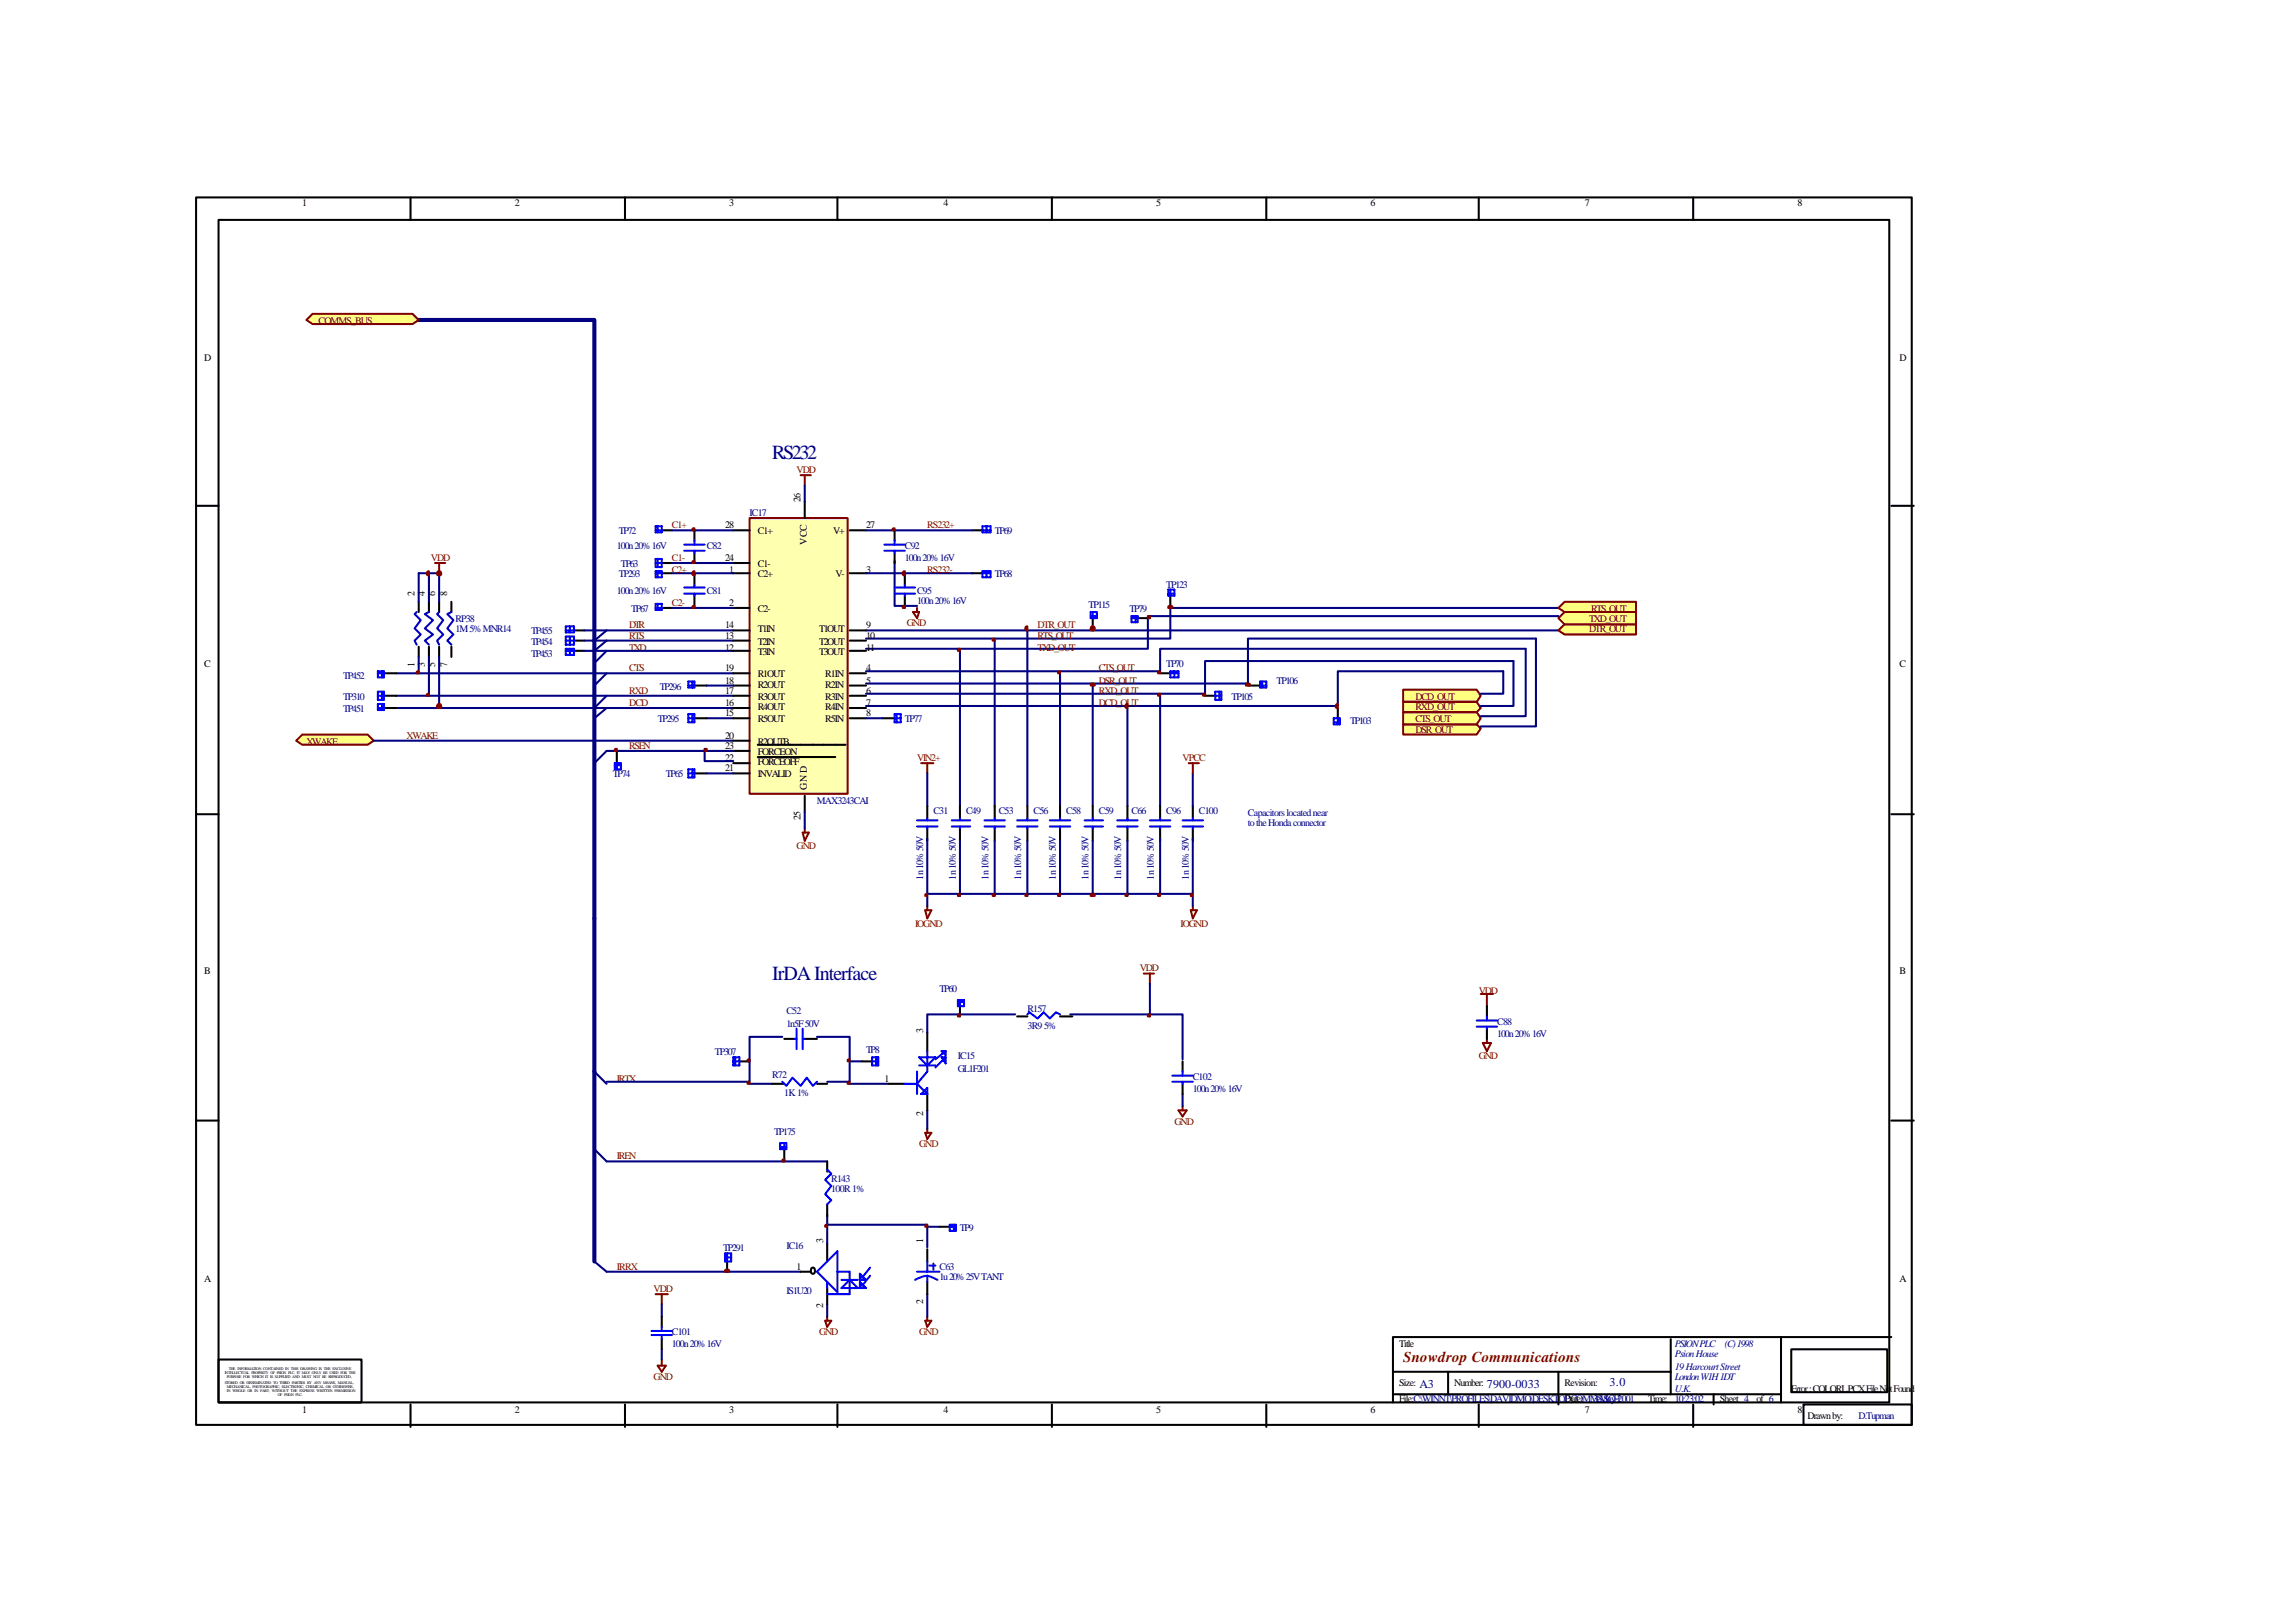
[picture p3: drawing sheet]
<svg xmlns="http://www.w3.org/2000/svg" width="297mm" height="210mm" viewBox="0 0 297 210" stroke-linecap="round" stroke-linejoin="round" font-family="sans-serif">
<defs><g id="words">
<g font-size="2.6" fill="#000080">
<text x="100" y="59.4">RS232</text>
<text x="100" y="126.9">IrDA Interface</text>
</g>
<text font-size="1.9" fill="#800000" x="181.8" y="176.4">Snowdrop Communications</text>
<g font-size="1.6" fill="#000080">
<text x="183.9" y="179.8">A3</text>
<text x="192.6" y="179.8">7900-0033</text>
<text x="208.5" y="179.6">3.0</text>
</g>
<g font-size="1.3">
<text x="39.2" y="26.6">1</text>
<text x="66.7" y="26.6">2</text>
<text x="94.5" y="26.6">3</text>
<text x="122.2" y="26.6">4</text>
<text x="149.8" y="26.6">5</text>
<text x="177.5" y="26.6">6</text>
<text x="205.3" y="26.6">7</text>
<text x="232.8" y="26.6">8</text>
<text x="26.5" y="46.7">D</text>
<text x="246.1" y="46.7">D</text>
<text x="103.7" y="65" transform="rotate(-90 103.7 65)">26</text>
<text x="93.9" y="68.4">28</text>
<text x="98.2" y="69.2">C1+</text>
<text x="104.5" y="70.6" transform="rotate(-90 104.5 70.6)">VCC</text>
<text x="107.9" y="69.2">V+</text>
<text x="112.2" y="68.4">27</text>
<text x="53.7" y="77.2" transform="rotate(-90 53.7 77.2)">2</text>
<text x="55" y="77.2" transform="rotate(-90 55 77.2)">4</text>
<text x="56.4" y="77.2" transform="rotate(-90 56.4 77.2)">6</text>
<text x="57.9" y="77.2" transform="rotate(-90 57.9 77.2)">8</text>
<text x="93.9" y="72.7">24</text>
<text x="94.5" y="74.3">1</text>
<text x="98.2" y="74.8">C2+</text>
<text x="98.2" y="73.5">C1-</text>
<text x="108.2" y="74.8">V-</text>
<text x="112.2" y="74.3">3</text>
<text x="93.9" y="82.7">13</text>
<text x="93.9" y="81.4">14</text>
<text x="94.5" y="78.5">2</text>
<text x="98.2" y="79.3">C2-</text>
<text x="98.2" y="83.5">T2IN</text>
<text x="98.2" y="81.9">T1IN</text>
<text x="106.1" y="81.9">T1OUT</text>
<text x="106.1" y="83.5">T2OUT</text>
<text x="112.2" y="81.4">9</text>
<text x="112.2" y="82.7">10</text>
<text x="26.5" y="86.4">C</text>
<text x="53.7" y="86.4" transform="rotate(-90 53.7 86.4)">1</text>
<text x="55" y="86.4" transform="rotate(-90 55 86.4)">3</text>
<text x="56.4" y="86.4" transform="rotate(-90 56.4 86.4)">5</text>
<text x="57.9" y="86.4" transform="rotate(-90 57.9 86.4)">7</text>
<text x="93.9" y="84.3">12</text>
<text x="93.9" y="89.9">17</text>
<text x="93.9" y="88.5">18</text>
<text x="93.9" y="87">19</text>
<text x="98.2" y="84.8">T3IN</text>
<text x="98.2" y="89.1">R2OUT</text>
<text x="98.2" y="87.8">R1OUT</text>
<text x="106.1" y="84.8">T3OUT</text>
<text x="106.9" y="87.8">R1IN</text>
<text x="106.9" y="89.1">R2IN</text>
<text x="112.2" y="87">4</text>
<text x="112.2" y="88.5">5</text>
<text x="112.2" y="89.9">6</text>
<text x="112.2" y="84.3">11</text>
<text x="246.1" y="86.4">C</text>
<text x="93.9" y="92.8">15</text>
<text x="93.9" y="91.5">16</text>
<text x="93.9" y="95.7">20</text>
<text x="98.2" y="93.6">R5OUT</text>
<text x="98.2" y="92">R4OUT</text>
<text x="98.2" y="90.7">R3OUT</text>
<text x="106.9" y="90.7">R3IN</text>
<text x="106.9" y="92">R4IN</text>
<text x="106.9" y="93.6">R5IN</text>
<text x="112.2" y="91.5">7</text>
<text x="112.2" y="92.8">8</text>
<text x="93.9" y="99.9">21</text>
<text x="93.9" y="98.6">22</text>
<text x="93.9" y="97">23</text>
<text x="98.2" y="96.5">R2OUTB</text>
<text x="98.2" y="100.7">INVALID</text>
<text x="98.2" y="99.1">FORCEOFF</text>
<text x="98.2" y="97.8">FORCEON</text>
<text x="103.7" y="106.3" transform="rotate(-90 103.7 106.3)">25</text>
<text x="104.5" y="102.3" transform="rotate(-90 104.5 102.3)">GND</text>
<text x="26.5" y="126.1">B</text>
<text x="246.1" y="126.1">B</text>
<text x="119.6" y="133.8" transform="rotate(-90 119.6 133.8)">3</text>
<text x="114.6" y="140.1">1</text>
<text x="119.6" y="144.6" transform="rotate(-90 119.6 144.6)">2</text>
<text x="106.6" y="161" transform="rotate(-90 106.6 161)">3</text>
<text x="119.6" y="161" transform="rotate(-90 119.6 161)">1</text>
<text x="26.5" y="166.1">A</text>
<text x="103.2" y="164.5">1</text>
<text x="246.1" y="166.1">A</text>
<text x="106.6" y="169.5" transform="rotate(-90 106.6 169.5)">2</text>
<text x="119.6" y="169" transform="rotate(-90 119.6 169)">2</text>
<text x="181.2" y="174.5">Title</text>
<text x="181.2" y="179.6">Size:</text>
<text x="188.4" y="179.6">Number:</text>
<text x="202.7" y="179.6">Revision:</text>
<text x="39.2" y="183">1</text>
<text x="66.7" y="183">2</text>
<text x="94.5" y="183">3</text>
<text x="122.2" y="183">4</text>
<text x="149.8" y="183">5</text>
<text x="177.5" y="183">6</text>
<text x="181.2" y="181.7">File:C:\WINNT\PROFILES\DAVIDMO\DESKTOP\COMMS.SCH</text>
<text x="202.7" y="181.7">Date:</text>
<text x="205.3" y="183">7</text>
<text x="213.5" y="181.7">Time:</text>
<text x="222.8" y="181.7">Sheet 4</text>
<text x="227.5" y="181.7">of 6</text>
<text x="232" y="180.4">Error : COLORL.PCX File Not Found</text>
<text x="232.8" y="183">8</text>
<text x="234.2" y="183.8">Drawn by:</text>
</g>
<g font-size="1.3" fill="#800000">
<text x="41.3" y="42">COMMS_BUS</text>
<text x="103.2" y="61.3">VDD</text>
<text x="87" y="68.4">C1+</text>
<text x="120.1" y="68.4">RS232+</text>
<text x="55.8" y="72.7">VDD</text>
<text x="87" y="72.7">C1-</text>
<text x="87" y="74.3">C2+</text>
<text x="120.1" y="74.3">RS232-</text>
<text x="81.5" y="82.7">RTS</text>
<text x="81.5" y="81.4">DTR</text>
<text x="87" y="78.5">C2-</text>
<text x="117.5" y="81.1">GND</text>
<text x="134.4" y="82.7">RTS_OUT</text>
<text x="134.4" y="81.4">DTR_OUT</text>
<text x="205.8" y="81.9">DTR_OUT</text>
<text x="205.8" y="80.6">TXD_OUT</text>
<text x="206.1" y="79.3">RTS_OUT</text>
<text x="81.5" y="84.3">TXD</text>
<text x="81.5" y="89.9">RXD</text>
<text x="81.5" y="87">CTS</text>
<text x="134.4" y="84.3">TXD_OUT</text>
<text x="142.3" y="88.5">DSR_OUT</text>
<text x="142.3" y="87">CTS_OUT</text>
<text x="142.3" y="89.9">RXD_OUT</text>
<text x="52.7" y="95.7">XWAKE</text>
<text x="81.5" y="91.5">DCD</text>
<text x="142.3" y="91.5">DCD_OUT</text>
<text x="183.4" y="94.9">DSR_OUT</text>
<text x="183.4" y="90.7">DCD_OUT</text>
<text x="183.4" y="93.6">CTS_OUT</text>
<text x="183.4" y="92">RXD_OUT</text>
<text x="39.7" y="96.5">XWAKE</text>
<text x="81.5" y="97">RSEN</text>
<text x="118.8" y="98.6">VIN2+</text>
<text x="153.2" y="98.6">VPCC</text>
<text x="103.2" y="110">GND</text>
<text x="118.5" y="120">IOGND</text>
<text x="147.6" y="125.9">VDD</text>
<text x="152.9" y="120">IOGND</text>
<text x="191.6" y="128.8">VDD</text>
<text x="191.6" y="137.2">GND</text>
<text x="79.9" y="140.1">IRTX</text>
<text x="119.1" y="148.6">GND</text>
<text x="152.1" y="145.7">GND</text>
<text x="79.9" y="150.2">IREN</text>
<text x="79.9" y="164.5">IRRX</text>
<text x="84.7" y="167.4">VDD</text>
<text x="106.1" y="172.9">GND</text>
<text x="119.1" y="172.9">GND</text>
<text x="84.7" y="178.8">GND</text>
</g>
<g font-size="1.3" fill="#000080">
<text x="79.9" y="71.1">100n 20% 16V</text>
<text x="80.2" y="69.2">TP72</text>
<text x="91.5" y="71.1">C82</text>
<text x="97.1" y="66.9">IC17</text>
<text x="117.2" y="71.1">C92</text>
<text x="128.9" y="69.2">TP69</text>
<text x="79.9" y="76.9">100n 20% 16V</text>
<text x="80.2" y="74.8">TP293</text>
<text x="80.4" y="73.5">TP63</text>
<text x="91.5" y="76.9">C81</text>
<text x="117.2" y="72.7">100n 20% 16V</text>
<text x="118.8" y="76.9">C95</text>
<text x="128.9" y="74.8">TP68</text>
<text x="151.1" y="76.1">TP123</text>
<text x="59" y="80.6">RP38</text>
<text x="59" y="81.9">1M 5% MNR14</text>
<text x="68.8" y="83.5">TP454</text>
<text x="68.8" y="82.2">TP455</text>
<text x="81.8" y="79.3">TP67</text>
<text x="118.8" y="78.2">100n 20% 16V</text>
<text x="141" y="78.8">TP115</text>
<text x="146.3" y="79.3">TP79</text>
<text x="44.4" y="88">TP452</text>
<text x="68.8" y="85.1">TP453</text>
<text x="85.5" y="89.3">TP296</text>
<text x="151.1" y="86.4">TP70</text>
<text x="165.4" y="88.5">TP106</text>
<text x="44.4" y="90.7">TP310</text>
<text x="44.4" y="92.3">TP451</text>
<text x="85.2" y="93.6">TP295</text>
<text x="117.2" y="93.6">TP77</text>
<text x="159.5" y="90.7">TP105</text>
<text x="174.9" y="93.8">TP103</text>
<text x="79.4" y="100.7">TP74</text>
<text x="86.3" y="100.7">TP65</text>
<text x="105.8" y="104.2">MAX3243CAI</text>
<text x="120.9" y="105.5">C31</text>
<text x="125.1" y="105.5">C49</text>
<text x="129.4" y="105.5">C53</text>
<text x="133.9" y="105.5">C56</text>
<text x="138.1" y="105.5">C58</text>
<text x="142.3" y="105.5">C59</text>
<text x="146.6" y="105.5">C66</text>
<text x="151.1" y="105.5">C96</text>
<text x="155.3" y="105.5">C100</text>
<text x="161.7" y="105.7">Capacitors located near</text>
<text x="161.7" y="107.1">to the Honda connector</text>
<text x="119.6" y="113.9" transform="rotate(-90 119.6 113.9)">1n 10% 50V</text>
<text x="123.8" y="113.9" transform="rotate(-90 123.8 113.9)">1n 10% 50V</text>
<text x="128.1" y="113.9" transform="rotate(-90 128.1 113.9)">1n 10% 50V</text>
<text x="132.3" y="113.9" transform="rotate(-90 132.3 113.9)">1n 10% 50V</text>
<text x="136.8" y="113.9" transform="rotate(-90 136.8 113.9)">1n 10% 50V</text>
<text x="141" y="113.9" transform="rotate(-90 141 113.9)">1n 10% 50V</text>
<text x="145.3" y="113.9" transform="rotate(-90 145.3 113.9)">1n 10% 50V</text>
<text x="149.5" y="113.9" transform="rotate(-90 149.5 113.9)">1n 10% 50V</text>
<text x="154" y="113.9" transform="rotate(-90 154 113.9)">1n 10% 50V</text>
<text x="101.9" y="131.4">C52</text>
<text x="121.7" y="128.5">TP60</text>
<text x="133.1" y="131.1">R157</text>
<text x="92.6" y="136.7">TP307</text>
<text x="101.9" y="133">1n5F 50V</text>
<text x="112.2" y="136.4">TP8</text>
<text x="124.1" y="137.2">IC15</text>
<text x="133.1" y="133.3">3R9 5%</text>
<text x="193.9" y="132.7">C88</text>
<text x="193.9" y="134.3">100n 20% 16V</text>
<text x="100" y="139.6">R72</text>
<text x="101.6" y="142">1K 1%</text>
<text x="124.1" y="138.8">GL1F201</text>
<text x="154.5" y="139.9">C102</text>
<text x="154.5" y="141.5">100n 20% 16V</text>
<text x="100.3" y="147">TP175</text>
<text x="107.7" y="153.1">R143</text>
<text x="107.7" y="154.4">100R 1%</text>
<text x="101.9" y="161.8">IC16</text>
<text x="124.4" y="159.5">TP9</text>
<text x="93.7" y="162.1">TP291</text>
<text x="101.9" y="167.7">IS1U20</text>
<text x="121.7" y="164.5">C63</text>
<text x="121.7" y="165.8">1u 20% 25V TANT</text>
<text x="87" y="172.9">C101</text>
<text x="87" y="174.5">100n 20% 16V</text>
<text x="217" y="174.5">PSION PLC</text>
<text x="217" y="175.9">Psion House</text>
<text x="217" y="177.4">19 Harcourt Street</text>
<text x="217" y="178.8">London W1H 1DT</text>
<text x="223.4" y="174.5">(C) 1998</text>
<text x="206.4" y="181.7">3-May-2001</text>
<text x="217" y="180.4">U.K.</text>
<text x="217" y="181.7">10:23:02</text>
<text x="240.8" y="183.8">D.Tupman</text>
</g>
<g font-size=".5">
<text x="29.1" y="178">INTELLECTUAL PROPERTY OF PSION PLC. IT MAY ONLY BE USED FOR THE</text>
<text x="29.1" y="179.3">STORED OR DISSEMINATED TO THIRD PARTIES BY ANY MEANS, MANUAL,</text>
<text x="29.4" y="179.8">MECHANICAL, PHOTOGRAPHIC, ELECTRONIC, CHEMICAL OR OTHERWISE,</text>
<text x="29.4" y="178.5">PURPOSE FOR WHICH IT IS SUPPLIED AND MUST NOT BE REPRODUCED,</text>
<text x="29.6" y="177.4">THE INFORMATION CONTAINED IN THIS DRAWING IS THE EXCLUSIVE</text>
<text x="29.4" y="180.4">IN WHOLE OR IN PART, WITHOUT THE EXPRESS WRITTEN PERMISSION</text>
<text x="36" y="180.9">OF PSION PLC.</text>
</g>
</g></defs>
<g fill="none" stroke="#000" stroke-width=".26">
<path d="M25.4 25.6h222.2v159h-222.2zM28.3 28.5h216.4v153.2h-216.4zM53.2 25.6v2.9M81 25.6v2.9M108.5 25.6v2.9M136.3 25.6v2.9M164 25.6v2.9M191.6 25.6v2.9M219.3 25.6v2.9M25.4 65.5h2.9M85.7 68.7h1.3M85.7 72.9h1.3"/>
<path d="M85.7 78.8h1.3M125.9 68.7h1.4M125.9 74.3h1.4M151.6 77.2v1.6M245 65.5h2.9M90 93h1.5M114.3 93h1.6M141.6 80.1v1.6M147.4 80.1h1.6M150.3 87.2h1.3M156.1 90.1h1.3M161.7 88.8h1.5"/>
<path d="M173.3 91.7v1.3M25.4 105.5h2.9M90 100.2h1.5M245 105.5h2.9M101.6 134.6h1.3M104.2 134.6h1.6M111.7 137.5h1.3M120.1 133.8v2.4M124.4 130.4v1.3M25.4 145.2h2.9M115.1 140.4h2.1M120.1 141.7v2.1"/>
<path d="M121.7 158.9h1.3M245 145.2h2.9M28.3 176.1h18.5v5.6h-18.5zM103.7 164.7h1.3M105.1 164.3l.2-.1a.48 .48 0 0 1 .2 .7l-.2 .1-.2-.1-.1-.2zM107.2 161v2.4M107.2 166.9v2.1M180.4 177.7h36M187.6 177.7v2.9M201.9 177.7v4.2M216.4 173.5v7.1M230.7 173.2h-50.3v8.5"/>
<path d="M232 174.8h12.5v5.6h-12.5zM245 173.2h-14.3v8.5M53.2 181.9v3M81 181.9v3M108.5 181.9v3M136.3 181.9v3M164 181.9v3M180.4 180.6h50.3M191.6 181.9v3M219.3 181.9v3M222 180.6v1.3M233.6 181.9h14v2.7h-14z"/>
</g>
<g fill="none" stroke="#800000" stroke-width=".26">
<path d="M103.7 61.6h1.3M104.2 61.6v1.3M118.3 79.3h.8l-.3 .8zM118.8 78.8v.5M104 107.9h.8l-.6 1zM104.2 107.3v.6M119.9 117.9h.7l-.5 1.1zM120.1 117.4v.5M148.2 126.1h1.3M149 126.1v1.3M119.9 146.8h.7l-.5 .7zM120.1 146.2v.6"/>
<path d="M106.9 171.1h.8l-.5 .8zM107.2 170.6v.5M119.9 171.1h.7l-.5 .8zM120.1 170.6v.5"/>
</g>
<g fill="none" stroke="#000080" stroke-width=".26">
<path d="M151.6 78.5v4.2h-39.4M151.6 78.8h50.3M201.9 79.8h-53.2v4.2h-36.5M51.3 87.2h43.7M51.3 91.7h43.7M51.3 90.1h43.7M78.6 87.2l-1.6 1.6M78.6 91.7l-1.6 1.3M78.6 90.1l-1.6 1.6M78.6 97.3l-1.6 1.6M91.5 93h3.5M95 81.7h-16.4l-1.6 1.3"/>
<path d="M95 83h-16.4l-1.6 1.3M95 84.3h-16.4l-1.6 1.6M112.2 81.7h89.7M194.7 87h-21.4v4.5h-61.1M196.1 85.6h-40v4.3h-43.9M197.6 84h-47.3v3h-38.1M199 82.7h-37.3v5.8h-49.5M77 138.8l1.6 1.6M101.3 134.3h-4.2v5.8h-18.5M105.8 134.3h4.3v5.8h-2.9M110.1 137.5h1.6M97.1 140.4h2.9"/>
<path d="M107.2 157.3v1.4h12.9v2.9M110.1 140.4h5M120.1 143.8v2.4M120.1 158.9h1.6M77 163.4l1.6 1.3h25.1M107.2 169v1.6M120.1 167.7v2.9"/>
</g>
<path d="M54.2 41.5h22.8v121.9" fill="none" stroke="#000080" stroke-width=".53"/>
<g fill="none" stroke="#00f" stroke-width=".26">
<path d="M84.9 68.2h.8v.8h-.8zM84.9 72.4h.8v1.1h-.8zM84.9 78.2h.8v.8h-.8zM84.9 68.7h.8M84.9 72.9h.8M84.9 78.8h.8M85.2 68.2v.8M85.2 72.4v1.1M85.2 78.2v.8M127.3 68.2h1v.8h-1zM127.3 68.7h1M127.3 74h1v.8h-1z"/>
<path d="M127.3 74.3h1M127.8 68.2v.8M127.8 74v.8M141.3 79.8h.8M141.3 79.3h.8v.8h-.8zM141.6 79.3v.8M146.6 79.8h.8v.8h-.8zM147.1 79.8v.8M151.3 76.4h.8v.8h-.8zM151.3 76.9h.8M151.6 76.4v.8M89.2 92.5h.8v1.1h-.8z"/>
<path d="M89.2 93h.8M89.2 99.7h.8v1h-.8zM89.7 92.5v1.1M89.7 99.7v1M115.9 92.5h.8v1.1h-.8zM115.9 93h.8M116.2 92.5v1.1M146.6 80.1h.8M151.6 87h1.1v.8h-1.1zM151.6 87.2h1.1M152.1 87v.8M157.4 89.6h.8v1.1h-.8z"/>
<path d="M157.4 90.1h.8M158 89.6v1.1M163.2 88.3h.8v.8h-.8zM163.2 88.8h.8M163.5 88.3v.8M172.8 93.6h.8M172.8 93h.8v.8h-.8zM173.3 93v.8M89.2 100.2h.8M102.9 134.6h.3M103.2 133.3v2.6M104 134.6h.2"/>
<path d="M104 133.3v2.6M113 137h.8v1h-.8zM113 137.5h.8M113.5 137v1M118.8 138.8v2.9M119.1 138h2.1M119.1 137h2.1l-1.1 1zM120.1 136.2v2.6l-1.3 1.6M122 137h.5v.8zM122 136.2h.5v.5zM122.5 136.2l-1.3 1M122.5 137l-1.3 1.3"/>
<path d="M124.1 129.6h.8v.8h-.8zM124.1 129.8h.8M124.4 129.6v.8M117.2 140.4h1.6M118.8 140.4l1.3 1.3M119.3 141.7l.8-.8v.8zM123 158.7h.8v.8h-.8zM123 158.9h.8M123.6 158.7v.8M105.8 164.7l2.7-2.6v5.3zM107.2 166.1v.8M108.5 164.7h1.6v3h-2.9"/>
<path d="M109 165.8h2.1M110.1 165.8l1 1.1h-2.1zM111.4 166.1l.8 .8h-.8zM111.4 165l.8 .8h-.8zM112.7 165.3l-1 1.3M112.7 164.2l-1 1.3"/>
</g>
<g fill="#ffff80" stroke="#800000" stroke-width=".26">
<path d="M40.5 40.7h12.9l.8 .8-.8 .5h-12.9l-.8-.5z" fill-rule="evenodd"/>
<path d="M201.9 78.8l.8-.8h9.2v1.3h-9.2z" fill-rule="evenodd"/>
<path d="M201.9 81.7l.8-.8h9.2v1.3h-9.2z" fill-rule="evenodd"/>
<path d="M201.9 80.1l.8-.8h9.2v1.6h-9.2z" fill-rule="evenodd"/>
<path d="M181.8 93.8h9.5l.5 .6-.5 .8h-9.5z" fill-rule="evenodd"/>
<path d="M181.8 89.3h9.5l.5 .8-.5 .8h-9.5z" fill-rule="evenodd"/>
<path d="M181.8 92.3h9.5l.5 .7-.5 .8h-9.5z" fill-rule="evenodd"/>
<path d="M181.8 90.9h9.5l.5 .8-.5 .6h-9.5z" fill-rule="evenodd"/>
<path d="M38.4 96l.8-.8h8.4l.8 .8-.8 .5h-8.4z" fill-rule="evenodd"/>
</g>
<g fill="none" stroke="#000080" stroke-width=".26">
<path d="M48.4 96h46.6M75.7 81.7h2.9M75.7 83h2.9M75.7 84.3h2.9M194.7 87v2.9h-2.9M196.1 85.6v5.9h-4.3M197.6 84v8.8h-5.8M199 82.7v11.4h-7.2M138.6 131.4h14.6v5.8M149 127.4v4.3M77 148.9l1.6 1.6h28.6M153.2 141.7v1.6"/>
<path d="M85.7 169v1.6M85.7 174.8v1.3"/>
</g>
<path d="M154.3 117.9h.7l-.5 1.1zM154.5 117.4v.5M191.8 128.8h1.6M192.6 128.8v1.6M152.7 143.8h1l-.5 .8zM153.2 143.3v.5M84.9 167.7h1.6M85.2 176.9h1.1l-.6 .8zM85.7 167.7v1.3M85.7 176.1v.8" fill="none" stroke="#800000" stroke-width=".26"/>
<path d="M85.7 74.3h1.3M49.7 90.1h1.6M49.7 91.7h1.6M49.7 87.2h1.6M74.3 84.3h1.4M74.3 83h1.4M74.3 81.7h1.4M90 88.8h1.5M95.8 137.5h1.3M101.6 148.9v1.6M94.2 163.4v1.3" fill="none" stroke="#000" stroke-width=".26"/>
<g fill="none" stroke="#00f" stroke-width=".26">
<path d="M84.9 74h.8v.8h-.8zM84.9 74.3h.8M85.2 74v.8M48.9 87h.8v.8h-.8zM48.9 89.6h.8v1.1h-.8zM48.9 91.2h.8v.8h-.8zM48.9 90.1h.8M48.9 91.7h.8M48.9 87.2h.8M49.5 87v.8M49.5 89.6v1.1M49.5 91.2v.8"/>
<path d="M73.3 81.1h1v.8h-1zM73.3 82.5h1v1h-1zM73.3 84h1v.8h-1zM73.3 84.3h1M73.3 83h1M73.3 81.7h1M73.8 81.1v.8M73.8 82.5v1M73.8 84v.8M89.2 88.3h.8v.8h-.8zM89.2 88.8h.8M89.7 88.3v.8"/>
<path d="M95 137h.8v1h-.8zM95 137.5h.8M95.2 137v1M101.1 148.1h.8v.8h-.8zM101.1 148.6h.8M101.6 148.1v.8M93.9 162.4h.8v1h-.8zM93.9 162.9h.8M94.2 162.4v1"/>
</g>
<path d="M97.4 67.4h12.4v35.4h-12.4z" fill="#ffffb0"/>
<path d="M56.4 72.9h1.3M56.9 72.9v1.4M97.1 67.1h12.7v35.7h-12.7zM119.3 98.9h1.6M120.1 98.9v1.3M154 98.9h1.3M154.5 98.9v1.3M192.1 135.1h1l-.5 1.1zM192.6 134.6v.5" fill="none" stroke="#800000" stroke-width=".26"/>
<g fill="none" stroke="#000" stroke-width=".26">
<path d="M54.2 78v1.3M55.6 78v1.3M56.9 78v1.3M58.5 78v1.3M90 68.7v1.3M90 71.6v1.3M90 74.3v1.5M90 77.2v1.6M95 74.3h2.1M95 78.8h2.1M95 72.9h2.1M95 68.7h2.1"/>
<path d="M104.2 65v2.1M110.1 74.3h2.1M110.1 68.7h2.1M115.9 68.7v1.3M115.9 71.6v1.3M117.2 74.3v1.5M117.2 77.2v1.6M54.2 83.8v1.3M55.6 83.8v1.3M56.9 83.8v1.3M58.5 83.8v1.3M79.9 97.3v1.6"/>
<path d="M95 87.2h2.1M95 88.8h2.1M95 90.1h2.1M95 91.7h2.1M95 93h2.1M95 81.7h2.1M95 83h2.1M95 84.3h2.1M95 96h2.1M95 98.9h2.1M95 97.3h2.1M98.2 98.1h10"/>
<path d="M98.2 96.5h11.3M110.1 87.2h2.1M110.1 88.8h2.1M110.1 90.1h2.1M110.1 91.7h2.1M110.1 93h2.1M110.1 81.7h2.1M110.1 83h2.1M110.1 84.3h2.1M95 100.2h2.1M104.2 103.1v2.1M120.1 104.4v1.6"/>
<path d="M120.1 107.3v1.6M124.4 104.4v1.6M124.4 107.3v1.6M128.9 104.4v1.6M128.9 107.3v1.6M133.1 104.4v1.6M133.1 107.3v1.6M137.3 104.4v1.6M137.3 107.3v1.6M141.6 104.4v1.6M141.6 107.3v1.6M146 104.4v1.6"/>
<path d="M146 107.3v1.6M150.3 104.4v1.6M150.3 107.3v1.6M154.5 104.4v1.6M154.5 107.3v1.6M131.8 131.7h1.3M137.3 131.7h1.6M153.2 137.5v1.3M192.6 130.4v1.3M192.6 133.3v1.3M100 140.4h1.6M105.8 140.4h1.4"/>
<path d="M107.2 150.5v1.3M107.2 156v1.6M153.2 140.4v1.3M85.7 170.6v1.3M85.7 173.5v1.3M120.1 161.8v1.6M120.1 166.1v1.6"/>
</g>
<g fill="none" stroke="#000080" stroke-width=".26">
<path d="M54.2 78v-3.7h2.7v3.7M55.6 74.3v3.7M87 78.8h8M87 74.3h8M87 72.9h8M87 68.7h8M104.2 62.9v2.1M112.2 74.3h13.7M112.2 68.7h13.7M115.9 72.7v5.8h2.9M54.2 85.1v2.1M55.6 85.1v5"/>
<path d="M56.9 85.1v6.6M78.6 97.3h16.4M91.3 97v1.6h3.7M91.5 88.8h3.5M112.2 93h2.1M124.4 84.3v20.1M128.9 83v21.4M133.1 81.7v22.7M137.3 87.2v17.2M141.6 88.8v15.6M146 91.7v12.7M150.3 90.1v14.3"/>
<path d="M91.5 100.2h3.5M104.2 105.2v2.1M120.1 108.7v7.1h30.2v-7.1M120.1 100.2v4.2M120.1 116.1v1.3M124.4 108.9v7.2M128.9 108.9v7.2M133.1 108.9v7.2M137.3 108.9v7.2M141.6 108.9v7.2M146 108.9v7.2M154.5 108.7v7.1h-4.2"/>
<path d="M154.5 100.2v4.2M154.5 116.1v1.3M131.5 131.4h-11.4v2.4M107.2 158.9v2.1"/>
</g>
<g fill="none" stroke="#00f" stroke-width=".26">
<path d="M88.6 70.6h2.7M88.6 71.3h2.7M88.6 76.1h2.7M88.6 76.9h2.7M90 70v.6M90 71.3v.3M90 75.8v.3M90 76.9v.3M114.6 70.6h2.6M114.6 71.3h2.6M115.9 76.1h2.6M115.9 76.9h2.6"/>
<path d="M115.9 70v.6M115.9 71.3v.3M117.2 75.8v.3M117.2 76.9v.3M79.6 98.9h.8v.8h-.8zM79.6 99.1h.8M79.9 98.9v.8M118.8 107.1h2.6M118.8 106.3h2.6M120.1 106v.3M120.1 107.1v.2M123.3 107.1h2.4"/>
<path d="M123.3 106.3h2.4M124.4 106v.3M124.4 107.1v.2M127.5 107.1h2.7M127.5 106.3h2.7M128.9 106v.3M128.9 107.1v.2M131.8 107.1h2.6M131.8 106.3h2.6M133.1 106v.3M133.1 107.1v.2M136 107.1h2.6"/>
<path d="M136 106.3h2.6M137.3 106v.3M137.3 107.1v.2M140.5 107.1h2.4M140.5 106.3h2.4M141.6 106v.3M141.6 107.1v.2M144.7 107.1h2.7M144.7 106.3h2.7M146 106v.3M146 107.1v.2M149 107.1h2.6"/>
<path d="M149 106.3h2.6M150.3 106v.3M150.3 107.1v.2M153.2 107.1h2.6M153.2 106.3h2.6M154.5 106v.3M154.5 107.1v.2M133.1 131.4l.2-.3 1.1 .8 .8-.8 .8 .8 .8-.8 .5 .3M151.9 139.3h2.6M153.2 138.8v.5M191.3 132.2h2.6M191.3 133h2.6"/>
<path d="M192.6 131.7v.5M192.6 133v.3M101.3 140.1l.6 .6 .8-1.1 1 1.1 .8-1.1 .8 1.1 .5-.6M107.2 151.5l.5 .5-.8 .8 .8 .8-.8 1.1 .8 .8-.5 .5M151.9 140.1h2.6M153.2 140.1v.3M84.4 172.4h2.6M84.4 172.9h2.6M85.7 171.9v.5M85.7 172.9v.6M118.8 164.7h2.9M120.1 165.3l1.3 .5"/>
<path d="M120.1 165.3l-.8 .1-.8 .4M120.1 163.4v1.3M120.1 165.3v.8M120.4 164h.8M120.9 163.7v.8"/>
</g>
<g fill="#800000" stroke="#800000" stroke-width=".26">
<path d="M119.9 158.7h.2v.2h-.2z" fill-rule="evenodd"/>
<path d="M93.9 164.6l.5-.1 .1 .2h-.6z" fill-rule="evenodd"/>
<path d="M106.9 158.7h.3v.2h-.3z" fill-rule="evenodd"/>
<path d="M151.4 78.6l.4-.1 .1 .3h-.6z" fill-rule="evenodd"/>
<path d="M148.7 79.9l.3-.1v.3h-.3z" fill-rule="evenodd"/>
<path d="M124.1 84.1l.3-.1v.3h-.3z" fill-rule="evenodd"/>
<path d="M150 87h.3v.2h-.3z" fill-rule="evenodd"/>
<path d="M91.3 97.1l.2-.1v.3h-.2z" fill-rule="evenodd"/>
<path d="M173.1 91.3l.2-.1v.5l-.3-.1z" fill-rule="evenodd"/>
<path d="M79.6 97.1l.3-.1v.3h-.3z" fill-rule="evenodd"/>
<path d="M155.8 89.9h.3v.2h-.3z" fill-rule="evenodd"/>
<path d="M161.4 88.6h.4l.1 .2h-.5z" fill-rule="evenodd"/>
<path d="M89.7 72.8l.3-.1v.2h-.3z" fill-rule="evenodd"/>
<path d="M89.7 68.5l.3-.1v.3h-.3z" fill-rule="evenodd"/>
<path d="M89.7 78.6l.3-.1v.3h-.3z" fill-rule="evenodd"/>
<path d="M89.8 74.1l.2-.1v.5l-.3-.1z" fill-rule="evenodd"/>
<path d="M115.6 68.5l.3-.1v.3h-.3z" fill-rule="evenodd"/>
<path d="M117 78.6l.2-.1v.3h-.3z" fill-rule="evenodd"/>
<path d="M117 74.1l.2-.1v.5l-.2-.1z" fill-rule="evenodd"/>
<path d="M124.1 131.5l.3-.1v.3h-.3z" fill-rule="evenodd"/>
<path d="M109.8 140.2l.3-.1v.3h-.3z" fill-rule="evenodd"/>
<path d="M109.8 137.3l.3-.1v.3h-.3z" fill-rule="evenodd"/>
<path d="M96.8 140.2l.3-.1v.3h-.3z" fill-rule="evenodd"/>
<path d="M96.8 137.3l.3-.1v.3h-.3z" fill-rule="evenodd"/>
<path d="M148.7 131.5l.3-.1v.3h-.3z" fill-rule="evenodd"/>
<path d="M101.3 150.3l.3-.1v.3h-.3z" fill-rule="evenodd"/>
<path d="M54 87h.2v.2h-.2z" fill-rule="evenodd"/>
<path d="M55.3 89.9h.3v.2h-.3z" fill-rule="evenodd"/>
<path d="M55.4 74.1l.2-.1v.5l-.3-.1z" fill-rule="evenodd"/>
<path d="M128.6 82.8l.3-.1v.3h-.3z" fill-rule="evenodd"/>
<path d="M132.9 81.2l.2-.1v.6l-.3-.1z" fill-rule="evenodd"/>
<path d="M137.1 87h.2v.2h-.2z" fill-rule="evenodd"/>
<path d="M141.3 88.6h.4l.1 .2h-.5z" fill-rule="evenodd"/>
<path d="M145.9 91.3l.1-.1v.5l-.2-.1z" fill-rule="evenodd"/>
<path d="M150 89.9h.3v.2h-.3z" fill-rule="evenodd"/>
<path d="M124.1 115.9l.3-.1v.3h-.3z" fill-rule="evenodd"/>
<path d="M119.9 115.9l.2-.1v.3h-.2z" fill-rule="evenodd"/>
<path d="M128.6 115.9l.3-.1v.3h-.3z" fill-rule="evenodd"/>
<path d="M132.8 115.9l.3-.1v.3h-.3z" fill-rule="evenodd"/>
<path d="M137.1 115.9l.2-.1v.3h-.2z" fill-rule="evenodd"/>
<path d="M141.3 115.9l.4-.1 .1 .3h-.5z" fill-rule="evenodd"/>
<path d="M145.8 115.9l.2-.1v.3h-.2z" fill-rule="evenodd"/>
<path d="M150 115.9l.3-.1v.3h-.3z" fill-rule="evenodd"/>
<path d="M154.3 115.9l.2-.1v.3h-.2z" fill-rule="evenodd"/>
<circle cx="141.5" cy="81.4" r=".28"/>
<circle cx="56.9" cy="91.5" r=".28"/>
<circle cx="56.9" cy="74.3" r=".28"/>
</g>
<path d="M54 79.3l-.3 .3 .8 .7-.8 1.1 .8 .8-.8 .8 .3 .5M55.6 79.3l-.6 .3 1.1 .7-1.1 1.1 1.1 .8-1.1 .8 .6 .5M56.9 79.3l-.3 .3 .8 .7-.8 1.1 .8 .8-.8 .8 .3 .5M58.5 79.3l-.6 .3 .8 .7-.8 1.1 .8 .8-.8 .8 .6 .5" fill="none" stroke="#0000bf" stroke-width=".26"/>
<use href="#words"/>
</svg>
